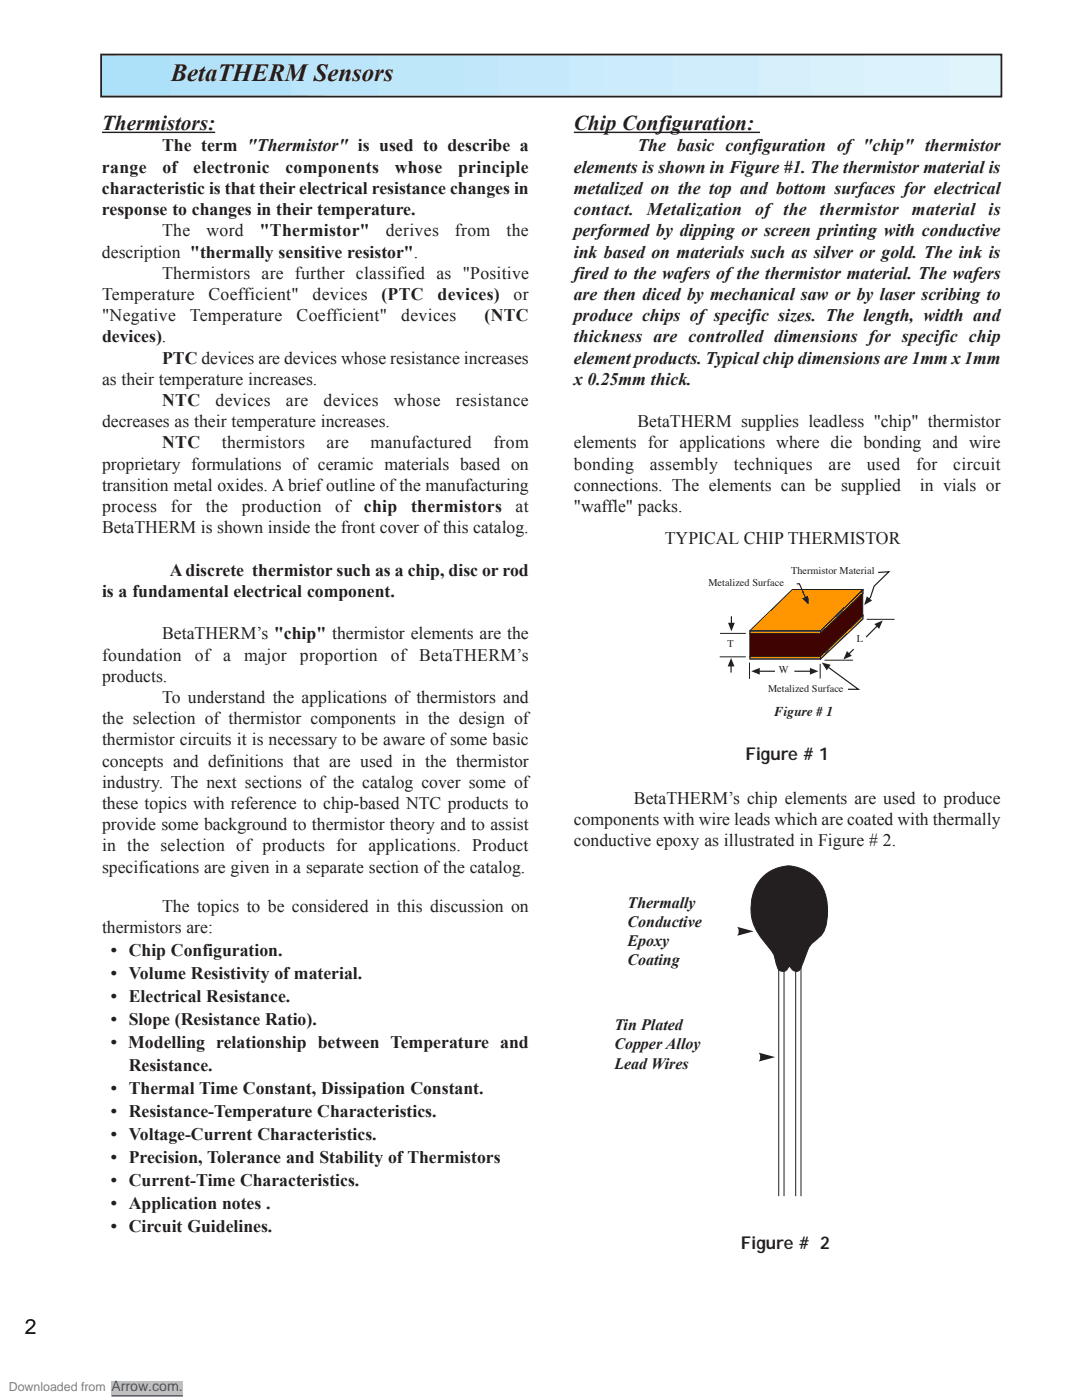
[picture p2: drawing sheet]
<svg xmlns="http://www.w3.org/2000/svg" width="216mm" height="279mm" viewBox="0 0 216 279" stroke-linecap="round" stroke-linejoin="round" font-family="sans-serif">
<defs><g id="words">
<text font-size="4.9" fill="#231f20" x="34.1" y="16.3">BetaTHERM Sensors</text>
<g font-size="4.2" fill="#231f20">
<text x="20.4" y="26">Thermistors:</text>
<text x="114.5" y="26">Chip Configuration:</text>
</g>
<text font-size="4.2" x="4.9" y="266.2">2</text>
<g font-size="3.5" fill="#231f20">
<text x="20.4" y="34.5">range</text>
<text x="32.4" y="30.2">The term &quot;Thermistor&quot; is used to describe a</text>
<text x="32.4" y="34.5">of</text>
<text x="38.6" y="34.5">electronic</text>
<text x="57" y="34.5">components</text>
<text x="78.8" y="34.5">whose</text>
<text x="91.4" y="34.5">principle</text>
<text x="114.5" y="34.5">elements is shown in Figure #1. The thermistor material is</text>
<text x="127.2" y="30.2">The basic configuration of &quot;chip&quot; thermistor</text>
<text x="20.4" y="38.7">characteristic is that their electrical resistance changes in</text>
<text x="114.5" y="38.7">metalized on the top and bottom surfaces for electrical</text>
<text x="20.4" y="42.9">response to changes in their temperature.</text>
<text x="32.4" y="47.2">The</text>
<text x="41.2" y="47.2">word</text>
<text x="51.8" y="47.2">&quot;Thermistor&quot;</text>
<text x="77" y="47.2">derives</text>
<text x="90.8" y="47.2">from</text>
<text x="101.1" y="47.2">the</text>
<text x="114.5" y="42.9">contact.</text>
<text x="114.5" y="47.2">performed by dipping or screen printing with conductive</text>
<text x="129.1" y="42.9">Metalization</text>
<text x="150.7" y="42.9">of the</text>
<text x="163.6" y="42.9">thermistor</text>
<text x="182" y="42.9">material</text>
<text x="197.2" y="42.9">is</text>
<text x="20.4" y="51.4">description &quot;thermally sensitive resistor&quot;.</text>
<text x="114.5" y="51.4">ink based on materials such as silver or gold. The ink is</text>
<text x="20.4" y="59.9">Temperature</text>
<text x="32.4" y="55.6">Thermistors are further classified as &quot;Positive</text>
<text x="41.6" y="59.9">Coefficient&quot;</text>
<text x="62.4" y="59.9">devices</text>
<text x="76.1" y="59.9">(PTC</text>
<text x="87.3" y="59.9">devices)</text>
<text x="102.5" y="59.9">or</text>
<text x="114.5" y="55.6">fired to the wafers of the thermistor material. The wafers</text>
<text x="114.5" y="59.9">are then diced by mechanical saw or by laser scribing to</text>
<text x="20.4" y="64.1">&quot;Negative</text>
<text x="37.9" y="64.1">Temperature</text>
<text x="59.2" y="64.1">Coefficient&quot;</text>
<text x="80.1" y="64.1">devices</text>
<text x="96.7" y="64.1">(NTC</text>
<text x="114.5" y="64.1">produce chips of specific sizes. The length, width and</text>
<text x="20.4" y="68.3">devices).</text>
<text x="114.5" y="68.3">thickness are controlled dimensions for specific chip</text>
<text x="20.4" y="76.8">as their temperature increases.</text>
<text x="32.4" y="72.6">PTC devices are devices whose resistance increases</text>
<text x="114.5" y="72.6">element products. Typical chip dimensions are 1mm x 1mm</text>
<text x="114.5" y="76.8">x 0.25mm thick.</text>
<text x="32.4" y="81">NTC</text>
<text x="43" y="81">devices</text>
<text x="57.1" y="81">are</text>
<text x="64.6" y="81">devices</text>
<text x="78.6" y="81">whose</text>
<text x="91" y="81">resistance</text>
<text x="20.4" y="85.3">decreases as their temperature increases.</text>
<text x="32.4" y="89.5">NTC</text>
<text x="44.3" y="89.5">thermistors</text>
<text x="65.2" y="89.5">are</text>
<text x="73.9" y="89.5">manufactured</text>
<text x="98.4" y="89.5">from</text>
<text x="114.5" y="89.5">elements for applications where die bonding and wire</text>
<text x="127.2" y="85.3">BetaTHERM supplies leadless &quot;chip&quot; thermistor</text>
<text x="20.4" y="93.7">proprietary formulations of ceramic materials based on</text>
<text x="114.5" y="93.7">bonding</text>
<text x="129.7" y="93.7">assembly</text>
<text x="146.4" y="93.7">techniques</text>
<text x="165.3" y="93.7">are</text>
<text x="173" y="93.7">used</text>
<text x="182.8" y="93.7">for</text>
<text x="190.2" y="93.7">circuit</text>
<text x="20.4" y="98">transition metal oxides. A brief outline of the manufacturing</text>
<text x="114.5" y="98">connections. The elements can be supplied</text>
<text x="183.5" y="98">in vials or</text>
<text x="20.4" y="102.2">process</text>
<text x="20.4" y="106.4">BetaTHERM is shown inside the front cover of this catalog.</text>
<text x="34.1" y="102.2">for</text>
<text x="41.1" y="102.2">the</text>
<text x="48.2" y="102.2">production</text>
<text x="66.9" y="102.2">of chip</text>
<text x="82" y="102.2">thermistors</text>
<text x="102.9" y="102.2">at</text>
<text x="114.5" y="102.2">&quot;waffle&quot; packs.</text>
<text x="132.7" y="108.7">TYPICAL CHIP THERMISTOR</text>
<text x="20.4" y="119.1">is a fundamental electrical component.</text>
<text x="33.9" y="114.9">A discrete thermistor such as a chip, disc or rod</text>
<text x="20.4" y="131.8">foundation</text>
<text x="32.4" y="127.6">BetaTHERM’s &quot;chip&quot; thermistor elements are the</text>
<text x="38.9" y="131.8">of a</text>
<text x="48.7" y="131.8">major</text>
<text x="59.8" y="131.8">proportion</text>
<text x="78" y="131.8">of BetaTHERM’s</text>
<text x="20.4" y="136.1">products.</text>
<text x="32.4" y="140.3">To understand the applications of thermistors and</text>
<text x="20.4" y="144.5">the selection of thermistor components in the design of</text>
<text x="20.4" y="148.8">thermistor circuits it is necessary to be aware of some basic</text>
<text x="20.4" y="153">concepts and definitions that are used in the thermistor</text>
<text x="148.7" y="151.6">Figure # 1</text>
<text x="20.4" y="157.2">industry. The next sections of the catalog cover some of</text>
<text x="20.4" y="161.5">these topics with reference to chip-based NTC products to</text>
<text x="126.5" y="160.4">BetaTHERM’s chip elements are used to produce</text>
<text x="20.4" y="165.7">provide some background to thermistor theory and to assist</text>
<text x="114.5" y="164.6">components with wire leads which are coated with thermally</text>
<text x="20.4" y="169.9">in the selection of products for applications. Product</text>
<text x="114.5" y="168.9">conductive epoxy as illustrated in Figure # 2.</text>
<text x="20.4" y="174.2">specifications are given in a separate section of the catalog.</text>
<text x="32.4" y="181.9">The topics to be considered in this discussion on</text>
<text x="20.4" y="186.2">thermistors are:</text>
<text x="22.1" y="190.7">• Chip Configuration.</text>
<text x="22.1" y="195.3">• Volume Resistivity of material.</text>
<text x="22.1" y="199.9">• Electrical Resistance.</text>
<text x="22.1" y="204.5">• Slope (Resistance Ratio).</text>
<text x="22.1" y="209.1">• Modelling relationship between Temperature and</text>
<text x="25.7" y="213.7">Resistance.</text>
<text x="22.1" y="218.3">• Thermal Time Constant, Dissipation Constant.</text>
<text x="22.1" y="222.8">• Resistance-Temperature Characteristics.</text>
<text x="22.1" y="227.4">• Voltage-Current Characteristics.</text>
<text x="22.1" y="232">• Precision, Tolerance and Stability of Thermistors</text>
<text x="22.1" y="236.6">• Current-Time Characteristics.</text>
<text x="22.1" y="241.2">• Application notes .</text>
<text x="22.1" y="245.8">• Circuit Guidelines.</text>
<text x="147.8" y="249.3">Figure # 2</text>
</g>
<g font-size="3.2" fill="#231f20">
<text x="125.2" y="181.2">Thermally</text>
<text x="125.2" y="185">Conductive</text>
<text x="125.2" y="188.8">Epoxy</text>
<text x="125.2" y="192.6">Coating</text>
<text x="122.6" y="205.6">Tin Plated</text>
<text x="122.6" y="209.4">Copper Alloy</text>
<text x="122.6" y="213.2">Lead Wires</text>
</g>
<text font-size="2.8" fill="#00f" x="22.2" y="277.6">Arrow.com.</text>
<text font-size="2.7" fill="#231f20" x="154.5" y="142.9">Figure # 1</text>
<text font-size="2.5" fill="#808080" x="1.8" y="277.6">Downloaded from</text>
<g font-size="2.1" fill="#231f20">
<text x="141.4" y="116.9">Metalized Surface</text>
<text x="157.8" y="114.6">Thermistor Material</text>
<text x="145.2" y="129.1">T</text>
<text x="171" y="128.2">L</text>
<text x="155.4" y="134.3">W</text>
<text x="153.3" y="138.1">Metalized Surface</text>
</g>
</g></defs>
<path d="M21.7 10.8v8.5" fill="none" stroke="#aae0f9" stroke-width=".8" stroke-linecap="butt"/>
<path d="M25.2 10.8v8.5" fill="none" stroke="#ace1f9" stroke-width=".8" stroke-linecap="butt"/>
<path d="M28.7 10.8v8.5" fill="none" stroke="#ade1f9" stroke-width=".8" stroke-linecap="butt"/>
<path d="M32.1 10.8v8.5" fill="none" stroke="#aee1f9" stroke-width=".8" stroke-linecap="butt"/>
<path d="M35.6 10.8v8.5" fill="none" stroke="#b0e2f9" stroke-width=".8" stroke-linecap="butt"/>
<path d="M39 10.8v8.5" fill="none" stroke="#b1e2f9" stroke-width=".8" stroke-linecap="butt"/>
<path d="M42.5 10.8v8.5M46 10.8v8.5" fill="none" stroke="#b2e2f9" stroke-width=".8" stroke-linecap="butt"/>
<path d="M49.4 10.8v8.5" fill="none" stroke="#b3e3f9" stroke-width=".8" stroke-linecap="butt"/>
<path d="M52.9 10.8v8.5" fill="none" stroke="#b4e3f9" stroke-width=".8" stroke-linecap="butt"/>
<path d="M56.3 10.8v8.5" fill="none" stroke="#b5e3f9" stroke-width=".8" stroke-linecap="butt"/>
<path d="M59.8 10.8v8.5" fill="none" stroke="#b6e4f9" stroke-width=".8" stroke-linecap="butt"/>
<path d="M63.3 10.8v8.5" fill="none" stroke="#b7e4f9" stroke-width=".8" stroke-linecap="butt"/>
<path d="M66.7 10.8v8.5" fill="none" stroke="#bae5fa" stroke-width=".8" stroke-linecap="butt"/>
<path d="M70.2 10.8v8.5" fill="none" stroke="#bbe5fa" stroke-width=".8" stroke-linecap="butt"/>
<path d="M73.7 10.8v8.5" fill="none" stroke="#bce6fa" stroke-width=".8" stroke-linecap="butt"/>
<path d="M77.1 10.8v8.5" fill="none" stroke="#bde6fa" stroke-width=".8" stroke-linecap="butt"/>
<path d="M80.6 10.8v8.5" fill="none" stroke="#bee7fa" stroke-width=".8" stroke-linecap="butt"/>
<path d="M84 10.8v8.5" fill="none" stroke="#bfe7fa" stroke-width=".8" stroke-linecap="butt"/>
<path d="M87.5 10.8v8.5M91 10.8v8.5" fill="none" stroke="#c0e7fa" stroke-width=".8" stroke-linecap="butt"/>
<path d="M94.4 10.8v8.5" fill="none" stroke="#c1e8fa" stroke-width=".8" stroke-linecap="butt"/>
<path d="M97.9 10.8v8.5" fill="none" stroke="#c2e8fa" stroke-width=".8" stroke-linecap="butt"/>
<path d="M101.3 10.8v8.5" fill="none" stroke="#c3e9fa" stroke-width=".8" stroke-linecap="butt"/>
<path d="M104.8 10.8v8.5" fill="none" stroke="#c4e9fa" stroke-width=".8" stroke-linecap="butt"/>
<path d="M108.3 10.8v8.5" fill="none" stroke="#c5e9fa" stroke-width=".8" stroke-linecap="butt"/>
<path d="M111.7 10.8v8.5" fill="none" stroke="#c7eafa" stroke-width=".8" stroke-linecap="butt"/>
<path d="M115.2 10.8v8.5" fill="none" stroke="#c8ebfa" stroke-width=".8" stroke-linecap="butt"/>
<path d="M118.7 10.8v8.5" fill="none" stroke="#caebfb" stroke-width=".8" stroke-linecap="butt"/>
<path d="M122.1 10.8v8.5" fill="none" stroke="#cbebfb" stroke-width=".8" stroke-linecap="butt"/>
<path d="M125.6 10.8v8.5" fill="none" stroke="#ccecfb" stroke-width=".8" stroke-linecap="butt"/>
<path d="M129 10.8v8.5M132.5 10.8v8.5" fill="none" stroke="#cdecfb" stroke-width=".8" stroke-linecap="butt"/>
<path d="M136 10.8v8.5" fill="none" stroke="#ceedfb" stroke-width=".8" stroke-linecap="butt"/>
<path d="M139.4 10.8v8.5" fill="none" stroke="#cfedfb" stroke-width=".8" stroke-linecap="butt"/>
<path d="M142.9 10.8v8.5" fill="none" stroke="#d0edfb" stroke-width=".8" stroke-linecap="butt"/>
<path d="M146.3 10.8v8.5" fill="none" stroke="#d1eefb" stroke-width=".8" stroke-linecap="butt"/>
<path d="M149.8 10.8v8.5" fill="none" stroke="#d2eefb" stroke-width=".8" stroke-linecap="butt"/>
<path d="M153.3 10.8v8.5" fill="none" stroke="#d3effb" stroke-width=".8" stroke-linecap="butt"/>
<path d="M156.7 10.8v8.5" fill="none" stroke="#d5effb" stroke-width=".8" stroke-linecap="butt"/>
<path d="M160.2 10.8v8.5" fill="none" stroke="#d6f0fb" stroke-width=".8" stroke-linecap="butt"/>
<path d="M163.7 10.8v8.5" fill="none" stroke="#d7f0fb" stroke-width=".8" stroke-linecap="butt"/>
<path d="M167.1 10.8v8.5" fill="none" stroke="#d8f1fb" stroke-width=".8" stroke-linecap="butt"/>
<path d="M170.6 10.8v8.5" fill="none" stroke="#d9f1fb" stroke-width=".8" stroke-linecap="butt"/>
<path d="M174 10.8v8.5M177.5 10.8v8.5" fill="none" stroke="#dbf2fc" stroke-width=".8" stroke-linecap="butt"/>
<path d="M181 10.8v8.5" fill="none" stroke="#dcf2fc" stroke-width=".8" stroke-linecap="butt"/>
<path d="M184.4 10.8v8.5" fill="none" stroke="#ddf2fc" stroke-width=".8" stroke-linecap="butt"/>
<path d="M187.9 10.8v8.5" fill="none" stroke="#def3fc" stroke-width=".8" stroke-linecap="butt"/>
<path d="M191.3 10.8v8.5" fill="none" stroke="#dff3fc" stroke-width=".8" stroke-linecap="butt"/>
<path d="M194.8 10.8v8.5" fill="none" stroke="#e0f4fc" stroke-width=".8" stroke-linecap="butt"/>
<path d="M198.3 10.8v8.5" fill="none" stroke="#e1f4fc" stroke-width=".8" stroke-linecap="butt"/>
<path d="M20.2 10.9h179.6v8.4h-179.6zM20 253.5h180" fill="none" stroke="#231f20" stroke-width=".35"/>
<g fill="#fff">
<path d="M20 256.3h180v13.4h-180z" fill-rule="evenodd"/>
<path d="M20 22.7h180v230h-180z" fill-rule="evenodd"/>
</g>
<path d="M20.4 26.4h22.5M114.5 26.4h37.1" fill="none" stroke="#231f20" stroke-width=".28"/>
<path d="M115 172.1h85v67.2h-85z" fill-rule="evenodd" fill="#fff"/>
<path d="M152.2 175a7.4 7.4 0 0 1 11.5 1.3 11.1 11.1 0 0 1 .5 9.9l-1.4 1.4a4.9 4.9 0 0 0-2.1 3.2l-.4 1.1a2.65 2.65 0 0 1-1.2 1.9 1.67 1.67 0 0 1-1.6-1.1 1.25 1.25 0 0 1-1.1 1.1 1.25 1.25 0 0 1-1.4-.9l-.1-.6a6.6 6.6 0 0 0-2.1-4 9.7 9.7 0 0 1-.6-13.3z" fill="#231f20" stroke="#231f20" stroke-width=".2"/>
<path d="M155.4 192.9v45.8M156.4 192.9v45.8M158.8 192.9v45.8M159.8 192.9v45.8" fill="none" stroke="#231f20" stroke-width=".2"/>
<g fill="#fff">
<path d="M122.2 186h10.8v11.5h-10.8z" fill-rule="evenodd"/>
<path d="M138 182.3h7.5v8.1h-7.5z" fill-rule="evenodd"/>
<path d="M124.9 178.6h16.1v15.8h-16.1z" fill-rule="evenodd"/>
<path d="M122.3 203.1h22.1v14h-22.1z" fill-rule="evenodd"/>
<path d="M143.2 206.8h4.1v2.8h-4.1z" fill-rule="evenodd"/>
<path d="M129.3 112.9h61.1v31.4h-61.1z" fill-rule="evenodd"/>
</g>
<path d="M149.6 125.9l8.5-8.3h14l-8.3 8.3z" fill="#ff9600" stroke="#231f20" stroke-width=".2"/>
<g fill="#bd5c00" stroke="#231f20" stroke-width=".2">
<path d="M149.6 125.9h14.1v.6h-14.1z"/>
<path d="M163.7 125.9l8.5-8.2v.8l-8.5 8z"/>
</g>
<path d="M149.6 126.4h14.1l8.4-7.9v4.5l-8.4 8.1h-14.1z" fill="#400000" stroke="#231f20" stroke-width=".2"/>
<g fill="#bd5c00" stroke="#231f20" stroke-width=".2">
<path d="M149.6 131h14.1v.6h-14.1z"/>
<path d="M163.7 131l8.5-8.2v.7l-8.5 8.1z"/>
</g>
<path d="M159 116.5h.5l1.2 2.8" fill="none" stroke="#231f20" stroke-width=".24"/>
<path d="M160.1 119.4l1.2-.5 .1 1.8z" fill-rule="evenodd" fill="#231f20"/>
<path d="M145.9 123v1.4" fill="none" stroke="#231f20" stroke-width=".24"/>
<path d="M145.3 124.3h1.3l-.7 1.7z" fill-rule="evenodd" fill="#231f20"/>
<path d="M145.9 132.9v1.3" fill="none" stroke="#231f20" stroke-width=".24"/>
<path d="M145.9 131.3l.7 1.7h-1.4z" fill-rule="evenodd" fill="#231f20"/>
<path d="M151.5 134h3.1" fill="none" stroke="#231f20" stroke-width=".24"/>
<path d="M149.9 134l1.7-.7v1.3z" fill-rule="evenodd" fill="#231f20"/>
<path d="M158.5 134h3.2" fill="none" stroke="#231f20" stroke-width=".24"/>
<path d="M161.6 133.3l1.7 .7-1.7 .6z" fill-rule="evenodd" fill="#231f20"/>
<path d="M165.3 133.2l6 4.4h-2.1" fill="none" stroke="#231f20" stroke-width=".24"/>
<path d="M164 132.2l1.8 .5-.8 1.1z" fill-rule="evenodd" fill="#231f20"/>
<path d="M170.3 129.6l-.9 .9" fill="none" stroke="#231f20" stroke-width=".24"/>
<path d="M169 129.9l1 1-1.7 .7z" fill-rule="evenodd" fill="#231f20"/>
<path d="M175 124.9l-2.2 2.2" fill="none" stroke="#231f20" stroke-width=".24"/>
<path d="M174.5 124.5l1.6-.7-.7 1.7z" fill-rule="evenodd" fill="#231f20"/>
<path d="M175.2 114.2l2.2-.1-3 2.9-.7 2.2-.3 .3" fill="none" stroke="#231f20" stroke-width=".24"/>
<path d="M173 119l1 .9-1.6 .8z" fill-rule="evenodd" fill="#231f20"/>
<path d="M143.6 131.1h5.2M143.7 126.4h5.1M149.6 132.2v3.3M163.7 132.5v2.9M164.5 131.8h5.7M173 123.6h5.5" fill="none" stroke="#231f20" stroke-width=".2"/>
<path d="M131.8 105.9h48.8v4.2h-48.8z" fill-rule="evenodd" fill="#fff"/>
<path d="M147.4 185.9h.3" fill="none" stroke="#231f20" stroke-width=".71" stroke-linecap="butt"/>
<path d="M147.1 185l3.3 .9-3.3 .8 .3-.6v-.5z" fill-rule="evenodd" fill="#231f20"/>
<path d="M151.7 211h.3" fill="none" stroke="#231f20" stroke-width=".71" stroke-linecap="butt"/>
<path d="M151.4 210.1l3.3 .9-3.3 .9 .3-.7v-.5z" fill-rule="evenodd" fill="#231f20"/>
<g fill="#fff">
<path d="M125.7 261.1h50.8v12.7h-50.8z"/>
<path d="M111.5 259.8h50.8v12.7h-50.8z"/>
<path d="M80.8 258.3h50.8v12.7h-50.8z"/>
<path d="M9.7 250.9h205.2v28.4h-205.2z"/>
</g>
<path d="M0 276.9h70.6" fill="none" stroke="#fff" stroke-width="2.5" stroke-linecap="butt"/>
<path d="M22.2 275.6h14.3v2.6h-14.3z" fill="#c0c0c0"/>
<path d="M22.2 278.6h14.3" fill="none" stroke="#00f" stroke-width=".2"/>
<path d="M0 276.9h70.6" fill="none" stroke="#fff" stroke-width="2.5" stroke-linecap="butt"/>
<path d="M22.2 275.6h14.3v2.6h-14.3z" fill="#c0c0c0"/>
<path d="M22.2 278.6h14.3" fill="none" stroke="#00f" stroke-width=".2"/>
<use href="#words"/>
</svg>
